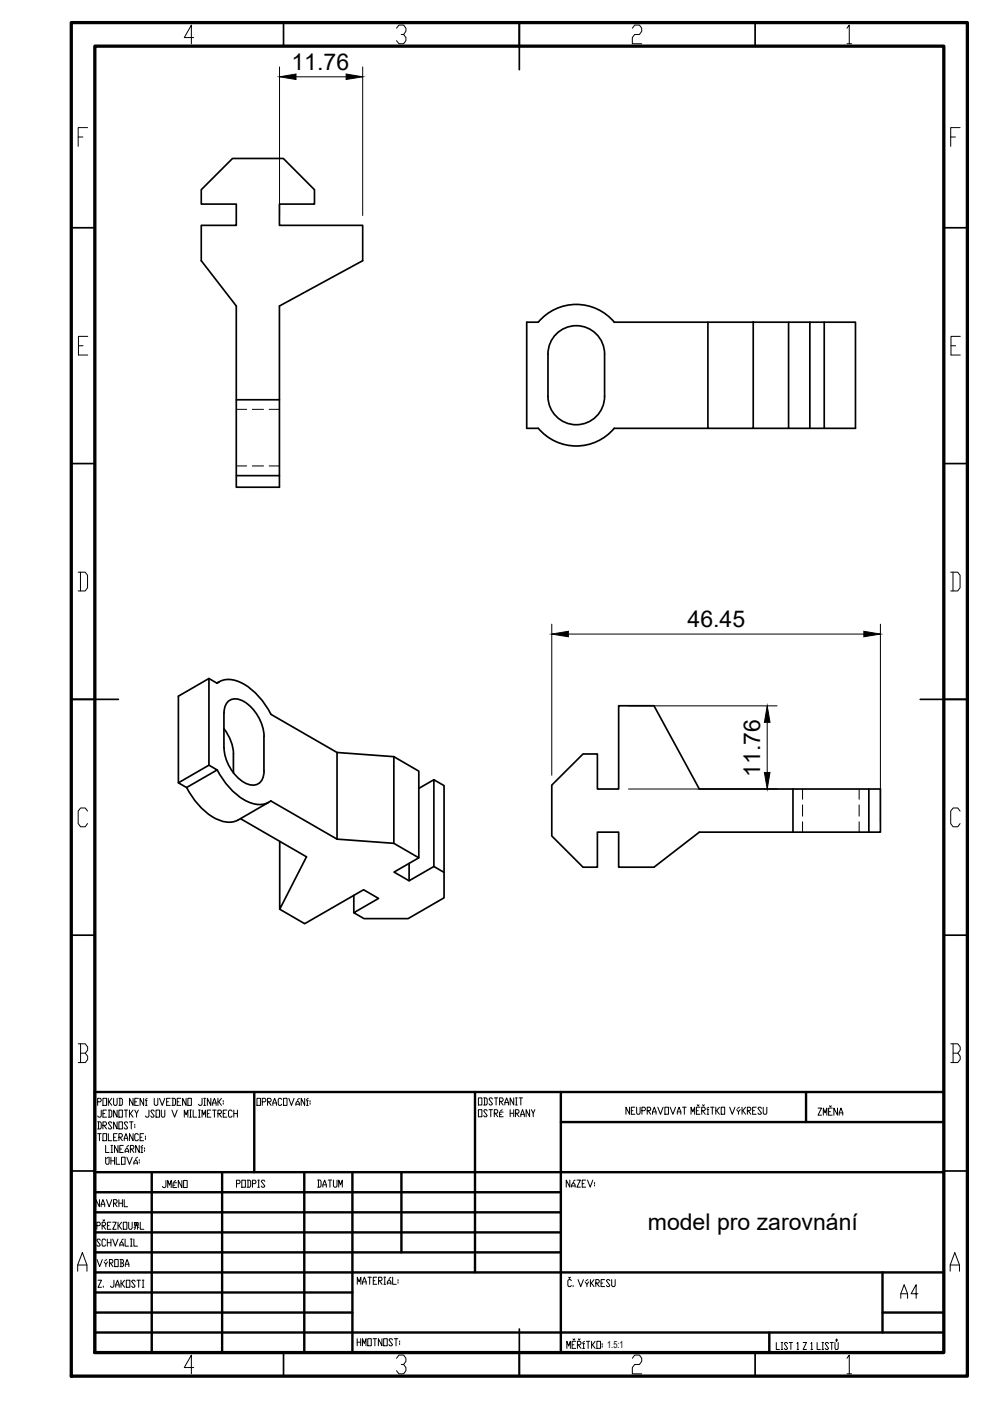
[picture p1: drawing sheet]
<svg xmlns="http://www.w3.org/2000/svg" width="210mm" height="297mm" viewBox="0 0 210 297" stroke-linecap="round" stroke-linejoin="round" font-family="sans-serif">
<defs><g id="words">
<g font-size="4.9">
<text x="61.8" y="14.8">11.76</text>
<text x="145.8" y="133">46.45</text>
<text x="161.2" y="164.7" transform="rotate(-90 161.2 164.7)">11.76</text>
<text x="137.4" y="260.8">model pro zarovnání</text>
</g>
<text font-size="2.1" x="128.7" y="285.9">1.5:1</text>
</g></defs>
<!-- layer: Visible -->
<g fill="none" stroke="#000" stroke-width=".36">
<path d="M117.9 70.8a6 6 0 0 1 6.6-1.3 6 6 0 0 1 3.7 5.6v8.9a6 6 0 0 1-6 6.1 6 6 0 0 1-6-6v-9a6 6 0 0 1 1.7-4.3zM130.2 68.3h19.9M130.2 68.3a10.5 10.5 0 0 0-16.1 0h-2.4v22.5h2.4a10.5 10.5 0 0 0 16.1 0h19.9M150.1 68.3h9.6v22.5h-9.6zM159.7 68.3h7.5M171.7 68.3h-4.5v22.5M174.8 68.3h-3.1v22.5M50.1 84.8v-19.9l-7.4-9.6v-7.5h7.4v-4.5h-7.4v-3.1l6.6-6.6h10.8l6.6 6.6v3.1h-7.5v4.5h17.7v7.5l-17.7 9.6v38.4h-9.1v-2.5M59.2 84.8h-9.1v16h9.1M159.7 90.8h21.7v-22.5h-6.6v22.5M44.3 143.9l1.8 .9a5 5 0 0 1 5.6 .3 15.4 15.4 0 0 1 5.7 6.3l14.1 8.1M46.5 144.6l-.5 .2"/>
<path d="M47.5 151.2v7.3a9.1 9.1 0 0 0 5 7.8 2.36 2.36 0 0 0 3.4-2l.1-.9M47.5 154.5a9.2 9.2 0 0 1 2 5.3M47.5 151.2a2.54 2.54 0 0 1 2.8-3 7.9 7.9 0 0 1 5.2 5.4l.5 2.5v7.4M49.5 159.8v4.1M71.5 159.5l12 .9v18.4l-12-.9zM39.6 167a13.8 13.8 0 0 0 7.6 7.1 4.4 4.4 0 0 0 3.3-.3l6.5-3.7M44.3 162.2v-18.3l-6.5 3.7v18.4l1.8 1 6.4-3.8-1.7-1-6.5 3.8M46.1 163.2a13.3 13.3 0 0 0 8 7.3 4 4 0 0 0 3.3-.7M51 173.6l14 8.1-5.7 11.1v-14.4M57.4 169.8l14.1 8.1M83.5 178.8l5.3 3.1-5.3 3 3.2 1.8 5.3-3 2.1 1.3v5.4l-7.6 4.4h-9.3l-2.2-1.3 5.3-3-3.2-1.9-12.5 7.2-5.3-3M83.5 160.4l5.3 3.1v18.4"/>
<path d="M92 165.3l-3.2 1.9M168.1 176.4h-19.8l-9.6 7.5h-7.5v-7.5h-4.5v7.5h-3.1l-6.6-6.7v-10.7l6.6-6.6h3.1v7.4h4.5v-17.7h7.5l9.6 17.7h38.4v9.1h-2.5M168.1 167.3v9.1h16.1v-9.1M75 189.8v3.7M86.7 183.1v3.6M92 183.7v-18.4l2.1 1.3v18.4"/>
</g>
<!-- layer: Hidden -->
<path d="M50.1 86.8h2.2M50.1 98.8h2.2M53.5 86.8h2.4M53.5 98.8h2.4M57.1 86.8h2.1M57.1 98.8h2.1M170.2 167.3v2.2M170.2 170.7v2.3M170.2 174.2v2.2M182.2 167.3v2.2M182.2 170.7v2.3M182.2 174.2v2.2" fill="none" stroke="#000" stroke-width=".21"/>
<!-- layer: FD_Dimensions -->
<path d="M59.3 14.2v31.5M62.8 16.3h10.6M76.9 14.2v31.5M117 132.3v32.1M120.5 134.4h62.7M186.7 132.3v42M133.3 149.7h31.5M162.7 153.1v10.7M133.3 167.3h31.5" fill="none" stroke="#000" stroke-width=".21"/>
<path d="M59.3 16.3l3.5-.6v1.2zM73.4 15.7l3.5 .6-3.5 .6zM117 134.4l3.5-.6v1.2zM183.2 133.8l3.5 .6-3.5 .6zM162.7 149.7l.6 3.4h-1.2zM162.1 163.8h1.2l-.6 3.5z" fill="#000" stroke="#000" stroke-width=".21"/>
<!-- layer: TITLEBLOCK -->
<g fill="none" stroke="#000" stroke-width=".51">
<path d="M53.9 231.5v17M100.7 231.5v38.3M118.9 231.5v55.3M118.9 237.9h81.2M170.9 231.5v6.4M200.1 231.5h-180v55.3M20.1 248.5h180M20.1 257h98.8M20.1 252.8h98.8M32.2 248.5v38.3M47.1 248.5v38.3M64.5 248.5v38.3"/>
<path d="M74.7 248.5v38.3M85.1 248.5v17M20.1 269.8h180M20.1 265.5h98.8M20.1 261.3h98.8M20.1 278.3h54.6M20.1 274h54.6M187.1 278.3h13M187.1 269.8v12.7M20.1 282.5h180M163.1 282.5v4.3"/>
</g>
<path d="M15.1 4.8h190v287h-190zM20.1 9.8h180v277h-180z" fill="none" stroke="#000" stroke-width=".7"/>
<g fill="none" stroke="#000" stroke-width=".36">
<path d="M60.1 4.8v5M110.1 4.8v10M160.1 4.8v5M15.1 48.3h5M200.1 48.3h5M15.1 98.3h5M200.1 98.3h5M15.1 148.3h10M195.1 148.3h10M15.1 198.3h5M200.1 198.3h5M15.1 248.3h5"/>
<path d="M200.1 248.3h5M60.1 286.8v5M110.1 281.8v10M160.1 286.8v5"/>
</g>
<g fill="none" stroke="#000" stroke-width=".21">
<path d="M41.1 8h-2l1.5-2.7v4M84.1 6l.5-.7h1l.5 .7v.6l-.5 .7h-.5M85.6 7.3l.5 .7v.6l-.5 .7h-1l-.5-.7M134.1 6l.5-.7h1l.5 .7v.6l-.5 .7h-1l-.5 .7v1.3h2M179.6 6l.5-.7v4M179.6 9.3h1M16.6 29h1M18.6 27.1h-2v3.9M201.6 29h1M203.6 27.1h-2v3.9M16.6 73.3h1M18.6 71.3h-2v4h2"/>
<path d="M201.6 73.3h1M203.6 71.3h-2v4h2M16.6 121.3h1.5l.5 .7v2.6l-.5 .7h-1.5M17.1 121.3v4M201.6 121.3h1.5l.5 .7v2.6l-.5 .7h-1.5M202.1 121.3v4M18.6 172l-.5-.7h-1l-.5 .7v2.6l.5 .7h1l.5-.7M203.6 172l-.5-.7h-1l-.5 .7v2.6l.5 .7h1l.5-.7M16.6 221.3h1.5l.5 .7v.6l-.5 .7M17.1 223.3h1l.5 .7v.6l-.5 .7h-1.5M17.1 221.3v4M20.7 233.6h.6l.2-.3-.2-.4h-.6v1.5"/>
<path d="M20.7 237.9h.6l.2 .2v1l-.2 .3h-.6M20.9 237.9v1.5M21.5 235.4v1.2l-.2 .3h-.4l-.2-.3M21.8 232.9h.8v1.5h-.8zM21.8 238.6h.6l.2-.2-.2-.5h-.6v1.5M21.8 236.1h.4M22 238.6l.6 .8M22.6 235.4h-.8v1.5h.8M23 235.4h.5l.2 .2v1l-.2 .3h-.5M23 232.9v1.5M23.1 233.6l.6 .8M23.1 235.4v1.5"/>
<path d="M23.7 232.9l-.6 .7h-.1M23.7 238.1l-.2-.2h-.4l-.1 .2 .7 1-.2 .3h-.4l-.1-.3M24.1 232.9v1.2l.2 .3h.3l.2-.3v-1.2M24.8 235.4v1.5l-.7-1.5v1.5M24.8 237.9v1.5l-.7-1.5v1.5M25.2 232.9h.6l.2 .2v1l-.2 .3h-.6M25.2 235.4h.8v1.5h-.8zM25.2 237.9h.8v1.5h-.8zM25.4 232.9v1.5M26.3 235.4h.8M26.7 235.4v1.5M27.1 238.1l-.2-.2h-.4l-.2 .2 .8 1-.2 .3h-.4l-.2-.3"/>
<path d="M27.5 235.4v1.5M27.5 237.9h.7M27.6 236.1l.6 .8M27.8 237.9v1.5M28.2 232.9v1.5l-.7-1.5v1.5M28.2 235.4l-.6 .7h-.1M28.6 235.4l.4 .7v.8M28.6 233.6h.4M28.6 238.4v.2M28.6 238.9v.2M29.3 232.9h-.7v1.5h.7M29.3 235.4l-.3 .7"/>
<path d="M30.5 232.9v1.5l-.8-1.5v1.5M30.8 234.4h.4M30.8 233.3h.4M31 233.3v1.1M31.2 232.9l-.4 .2M31.6 235.4v1.2l-.2 .3h-.4l-.2-.3M32.7 232.9v1.2l.2 .3h.4l.2-.3v-1.2M32.7 235.6l-.2-.2h-.3l-.2 .2 .7 1-.2 .3h-.3l-.2-.3M33.1 235.4h.7v1.5h-.7zM33.8 232.9l.6 1.5 .5-1.5M34.2 235.4v1.2l.2 .3h.4l.1-.3v-1.2M35.3 233.6h.4"/>
<path d="M36.1 232.9h-.8v1.5h.8M36.4 232.9h.6l.2 .2v1l-.2 .3h-.6M36.4 235.4l.6 1.5 .6-1.5M36.6 232.9v1.5M37.6 233.6h.4M38.3 232.9h-.7v1.5h.7M39.1 236.9v-1.5l.4 1 .3-1v1.5M39.5 232.9v1.5l-.8-1.5v1.5M39.8 232.9h.8v1.5h-.8zM40.2 236.9h.4M40.2 235.4h.4M40.4 235.4v1.5"/>
<path d="M41 235.4v1.5h.7M42.1 236.9h.4M42.1 235.4h.4M42.3 235.4v1.5M42.8 232.9v1.2l-.1 .3h-.4l-.2-.3M42.8 236.9v-1.5l.4 1 .4-1v1.5M43.2 234.4h.4M43.2 232.9h.4M43.4 232.9v1.5M44 236.1h.3M44.7 232.9v1.5l-.7-1.5v1.5M44.7 235.4h-.7v1.5h.7"/>
<path d="M45.1 234.4v-.5l.4-1 .3 1v.5M45.1 233.9h.7M45.1 235.4h.7M45.5 235.4v1.5M46.2 236.1h.6l.1-.2-.1-.5h-.6v1.5M46.2 232.9v1.5M46.4 233.6l.5 .8M46.4 236.1l.5 .8M46.9 232.9l-.5 .7h-.2M47.3 233.3v.3M47.3 233.9v.2M47.3 236.1h.4"/>
<path d="M48.1 235.4h-.8v1.5h.8M49.2 235.6l-.2-.2h-.4l-.1 .2v1l.1 .3h.4l.2-.3M49.6 236.1h.7M49.6 235.4v1.5M50.3 235.4v1.5M54.5 232.9h.7v1.5h-.7zM55.6 233.6h.6l.2-.2-.2-.5h-.6v1.5M56.7 233.6h.6l.2-.2-.2-.5h-.6v1.5M56.9 233.6l.6 .8M57.8 234.4v-.5l.4-1 .4 1v.5M57.8 233.9h.8M59.7 233.1l-.2-.2h-.3l-.2 .2v1l.2 .3h.3l.2-.3"/>
<path d="M60.1 232.9h.8v1.5h-.8zM61.2 232.9l.6 1.5 .6-1.5M62.7 234.4v-.5l.4-.5 .4 .5v.5M62.7 234.1h.8M63.5 232.9l-.4 .2M64.6 232.9v1.5l-.7-1.5v1.5M65 233.4h.4M65 234.4h.4M65.2 233.4v1M65.4 232.9l-.4 .2M65.7 233.4v.2M65.7 233.9v.2"/>
<path d="M101.4 232.8h.8v1.5h-.8zM101.4 235.3h.8v1.5h-.8zM102.6 232.8h.5l.2 .2v1l-.2 .3h-.5M102.7 232.8v1.5M103.3 235.5l-.2-.2h-.4l-.1 .2 .7 1-.2 .3h-.4l-.1-.3M103.7 235.3h.7M104.1 235.3v1.5M104.4 233l-.2-.2h-.3l-.2 .2 .7 1-.2 .3h-.3l-.2-.3M104.8 236h.6l.1-.2-.1-.5h-.6v1.5M104.8 232.8h.7M105 236l.5 .8M105.2 232.8v1.5"/>
<path d="M105.9 233.5h.6l.2-.2-.2-.5h-.6v1.5M105.9 236.3h.4M106.1 233.5l.6 .8M106.5 235.3l-.4 .2M106.7 235.8h-.8v1h.8M107 234.3v-.5l.4-1 .4 1v.5M107 233.8h.8M108.2 235.3v1.5M108.2 236h.7M108.9 232.8v1.5l-.7-1.5v1.5M108.9 235.3v1.5M109.3 236h.6l.1-.2-.1-.5h-.6v1.5"/>
<path d="M109.3 232.8h.4M109.3 234.3h.4M109.5 232.8v1.5M109.5 236l.5 .8M110 232.8h.8M110.4 236.8v-.5l.4-1 .4 1v.5M110.4 236.3h.8M110.4 232.8v1.5M112.3 235.3v1.5l-.8-1.5v1.5M112.7 235.3l.4 .7v.8M113.4 235.3l-.3 .7M133.5 234.7v1.5l-.8-1.5v1.5"/>
<path d="M133.9 235.5h.3M134.6 234.7h-.7v1.5h.7M135 234.7v1.3l.2 .2h.3l.2-.2v-1.3M136.1 235.5h.6l.1-.2-.1-.6h-.6v1.5M137.2 235.5h.6l.2-.2-.2-.6h-.6v1.5M137.4 235.5l.6 .7M138.3 236.2v-.5l.4-1 .4 1v.5M138.3 235.7h.8M139.5 234.7l.5 1.5 .6-1.5M141 234.7h.7v1.5h-.7zM142.1 234.7l.6 1.5 .5-1.5M143.6 236.2v-.5l.4-1 .4 1v.5"/>
<path d="M143.6 235.7h.8M144.7 234.7h.8M145.1 234.7v1.5M146.5 236.2v-1.5l.4 1 .4-1v1.5M147.7 235.5h.3M147.8 234.2l.2 .3 .2-.3M148.4 234.7h-.7v1.5h.7M148.8 235.5h.5l.2-.2-.2-.6h-.5v1.5M149 234.2l.1 .3 .2-.3M149 235.5l.5 .7M149.9 236.2h.4M149.9 235.3h.4"/>
<path d="M150.1 235.3v.9M150.3 234.7l-.4 .3M150.6 234.7h.8M151 234.7v1.5M151.8 234.7v1.5M152 235.5l.5 .7M152.5 234.7l-.5 .8h-.2M152.9 234.7h.7v1.5h-.7zM154.7 234.7l.6 1.5 .5-1.5M156.2 235.3l.4 .4v.5M156.8 234.7l-.4 .3M157 235.3l-.4 .4"/>
<path d="M157.3 234.7v1.5M157.5 235.5l.6 .7M158.1 234.7l-.6 .8h-.2M158.5 235.5h.5l.2-.2-.2-.6h-.5v1.5M158.6 235.5l.6 .7M159.6 235.5h.4M160.3 234.7h-.7v1.5h.7M161.5 235l-.2-.3h-.4l-.2 .3 .8 1-.2 .2h-.4l-.2-.2M161.8 234.7v1.3l.2 .2h.4l.2-.2v-1.3M173.4 234.9h.8l-.8 1.5h.8M174.6 236.4v-1.5l.3 1.1 .4-1.1v1.5M175.7 235.7h.4"/>
<path d="M175.9 234.4l.2 .3 .2-.3M176.4 234.9h-.7v1.5h.7M177.6 234.9v1.5l-.8-1.5v1.5M177.9 236.4v-.4l.4-1.1 .4 1.1v.4M177.9 236h.8M201.6 221.3h1.5l.5 .7v.6l-.5 .7M202.1 223.3h1l.5 .7v.6l-.5 .7h-1.5M202.1 221.3v4M20.5 259.9h.6l.2-.3-.2-.5h-.6v1.5M20.7 240.4h.8M21.1 254.3v1.5l-.8-1.5v1.5M21.1 240.4v1.5"/>
<path d="M21.4 255.8v-.5l.4-1 .4 1v.5M21.4 255.3h.8M21.7 259.9h.5l.2-.3-.2-.5h-.5v1.5M21.8 240.4h.8v1.5h-.8zM21.8 258.6l.2 .3 .2-.3M21.8 259.9l.6 .7M22.4 242.9v1.5h.7M22.4 245.3v1.3l.2 .3h.4l.1-.3v-1.3M22.6 254.3l.5 1.5 .6-1.5M22.8 259.9h.4M23 240.4v1.5h.7M23 245.3l-.4 .3"/>
<path d="M23.5 259.1h-.7v1.5h.7M23.5 242.9h.4M23.5 244.4h.4M23.5 245.3v1.6M23.5 246.1h.8M23.7 242.9v1.5M23.9 259.1h.7l-.7 1.5h.7M24.1 255.1h.5l.2-.2-.2-.6h-.5v1.5M24.1 241.1h.3M24.3 255.1l.5 .7M24.3 245.3v1.6M24.6 245.3v1.6h.8"/>
<path d="M24.8 240.4h-.7v1.5h.7M25 242.9v1.5l-.7-1.5v1.5M25 259.1v1.5M25.2 241.1h.6l.2-.2-.2-.5h-.6v1.5M25.2 259.9l.6 .7M25.2 254.3v1.5M25.2 255.1h.8M25.4 241.1l.6 .8M25.4 243.6h.4M25.8 245.3h.7v1.6h-.7zM25.8 259.1l-.6 .8h-.2M26 254.3v1.5"/>
<path d="M26.1 242.9h-.7v1.5h.7M26.1 259.1h.8v1.5h-.8zM26.3 241.9v-.6l.4-.9 .4 .9v.6M26.3 254.3v1.5h.8M26.3 241.3h.8M26.5 244.4v-.5l.4-.5 .4 .5v.5M26.5 244.1h.8M26.9 245.3l.6 1.6 .5-1.6M27.3 242.9l-.4 .2M27.3 259.1v1.3l.2 .2h.3l.2-.2v-1.3M27.6 243.6h.6l.2-.2-.2-.5h-.6v1.5M27.8 243.6l.6 .8"/>
<path d="M28.2 240.4v1.5l-.7-1.5v1.5M28.4 246.9v-.5l.4-.5 .3 .5v.5M28.4 246.6h.7M28.6 259.2h.7v.6h-.7zM28.6 259.5h.7M28.8 259.9l-.4 .3M28.9 259.2v.6M29.1 259.9l.3 .3M29.1 245.3l-.3 .3M29.3 240.6l-.2-.2h-.3l-.2 .2v1l.2 .3h.3l.2-.3M29.5 242.9v1.5l-.7-1.5v1.5M29.5 245.9v.2"/>
<path d="M29.5 246.4v.2M29.7 241.1h.4M29.7 259.1v1.5h.8M29.9 244.4h.4M29.9 243.4h.4M30.1 243.4v1M30.3 242.9l-.4 .2M30.5 240.4h-.8v1.5h.8M30.6 243.4v.2M30.6 243.9v.2M30.8 240.9v.2M30.8 241.3v.3"/>
<path d="M35.2 250.3v1.2l-.2 .3h-.4l-.2-.3M35.6 251.8v-1.5l.3 1 .4-1v1.5M36.7 251.3h.4M37.3 250.3l-.4 .2M37.4 250.8h-.7v1h.7M38.6 250.3v1.5l-.8-1.5v1.5M38.9 250.3h.8v1.5h-.8zM50.1 251h.6l.2-.3-.2-.5h-.6v1.5M51.3 250.2h.7v1.5h-.7zM52.4 250.2h.6l.1 .3v1l-.1 .2h-.6M52.6 250.2v1.5M53.5 251h.6l.2-.3-.2-.5h-.6v1.5"/>
<path d="M54.7 251.7h.3M54.7 250.2h.3M54.8 250.2v1.5M56.2 250.5l-.2-.3h-.4l-.2 .3 .8 1-.2 .2h-.4l-.2-.2M67.3 250.2h.6l.2 .3v.9l-.2 .3h-.6M67.5 250.2v1.5M68.5 251.7v-.5l.3-1 .4 1v.5M68.5 251.2h.7M69.6 250.2h.7M70 250.2v1.5M70.7 250.2v1.2l.2 .3h.4l.2-.3v-1.2M71.8 251.7v-1.5l.4 1 .4-1v1.5"/>
<path d="M120.8 250.2v1.5l-.7-1.5v1.5M121.2 251.7v-.5l.4-.5 .3 .5v.5M121.2 251.4h.7M121.9 250.2l-.3 .3M122.3 250.2h.8l-.8 1.5h.8M123.4 251h.4M124.2 250.2h-.8v1.5h.8M124.6 250.2l.5 1.5 .6-1.5M126.1 250.7v.3M126.1 251.2v.2M16.5 269.5v-1.3l1-2.6 .9 2.6v1.3M16.5 268.2h1.9"/>
<path d="M20.6 267l.5 1.5 .6-1.5M20.8 271.4h.7l-.7 1.5h.7M21.3 263l-.2-.3h-.4l-.2 .3 .8 1-.2 .2h-.4l-.2-.2M21.9 272.7v.2M22.1 267.6l.3 .4v.5M22.4 263l-.2-.3h-.4l-.2 .3v1l.2 .2h.4l.2-.2M22.6 267l-.4 .3M22.8 262.7v1.5M22.8 263.5h.7M22.8 267.6l-.4 .4M23.2 267.8h.5l.2-.2-.2-.6h-.5v1.5M23.4 267.8l.5 .7"/>
<path d="M23.5 262.7v1.5M23.9 262.7l.5 1.5 .6-1.5M24.2 271.4v1.3l-.2 .2h-.4l-.2-.2M24.3 267h.8v1.5h-.8zM24.5 272.9v-.5l.4-1 .4 1v.5M24.5 272.4h.8M25.4 264.2v-.5l.4-.5 .3 .5v.5M25.4 264h.7M25.4 267h.6l.2 .3-.2 .5M25.6 267.8h.4l.2 .5-.2 .2h-.6M25.6 267v1.5M25.7 271.4v1.5"/>
<path d="M25.8 272.2l.6 .7M26.1 262.7l-.3 .3M26.4 271.4l-.6 .8h-.1M26.5 262.7v1.5h.8M26.6 268.5v-.5l.3-1 .4 1v.5M26.6 268h.7M26.8 271.4h.7v1.5h-.7zM27.6 262.7h.4M27.6 264.2h.4M27.8 262.7v1.5M28.4 262.7v1.5h.7M28.7 271.7l-.2-.3h-.4l-.2 .3 .8 1-.2 .2h-.4l-.2-.2"/>
<path d="M28.7 260.2l-.2 .4M29 271.4h.8M29.1 260.2v.4M29.4 271.4v1.5M30.2 271.4h.3M30.2 272.9h.3M30.4 271.4v1.5M75.8 272.3v-1.5l.3 1 .4-1v1.5M76.9 272.3v-.5l.4-1 .3 1v.5M76.9 271.8h.7M78 270.8h.8M78.4 270.8v1.5"/>
<path d="M79.1 271.5h.4M79.9 270.8h-.8v1.5h.8M80.3 271.5h.5l.2-.2-.2-.5h-.5v1.5M80.5 271.5l.5 .8M81.4 270.8h.4M81.4 272.3h.4M81.6 270.8v1.5M82.1 272.3v-.5l.4-.5 .4 .5v.5M82.1 272h.8M82.9 270.8l-.4 .2M83.2 270.8v1.5h.8M84.4 271.3v.2"/>
<path d="M84.4 271.8v.2M120.6 270.8l.2 .2 .1-.2M121.1 271.5l-.2-.2h-.3l-.2 .2v1l.2 .3h.3l.2-.3M121.5 272.5v.3M122.6 271.3l.5 1.5 .6-1.5M124.1 271.8l.3 .5v.5M124.6 271.3l-.4 .2M124.8 271.8l-.4 .5M125.2 271.3v1.5M125.4 272l.5 .8M125.9 271.3l-.5 .7h-.2M126.3 272h.6l.2-.2-.2-.5h-.6v1.5"/>
<path d="M126.5 272l.6 .8M127.4 272h.4M128.2 271.3h-.8v1.5h.8M129.3 271.5l-.2-.2h-.3l-.2 .2 .7 1-.2 .3h-.3l-.2-.3M129.7 271.3v1.2l.2 .3h.4l.1-.3v-1.2M191 275.3v-1l.7-1.9 .7 1.9v1M191 274.3h1.4M194.6 274.3h-1.4l1-1.9v2.9M201.5 269.5v-1.3l.9-2.6 1 2.6v1.3M201.5 268.2h1.9M41.1 289.9h-2l1.5-2.6v4M75.7 283.8v1.5"/>
<path d="M75.7 284.6h.8M76.5 283.8v1.5M76.9 285.3v-1.5l.3 1 .4-1v1.5M78 283.8h.7v1.5h-.7zM79.1 283.8h.7M79.5 283.8v1.5M81 283.8v1.5l-.8-1.5v1.5M81.3 283.8h.8v1.5h-.8zM83.2 284.1l-.2-.3h-.3l-.2 .3 .7 1-.2 .2h-.3l-.2-.2M83.6 283.8h.7M84 283.8v1.5M84.1 288l.5-.7h1l.5 .7v.6l-.5 .7h-.5"/>
<path d="M84.7 284.3v.3M84.7 284.8v.3M85.6 289.3l.5 .6v.7l-.5 .7h-1l-.5-.7M120.2 285.9v-1.5l.4 1 .3-1v1.5M121.3 285.1h.4M121.5 283.9l.2 .2 .2-.2M122.1 284.4h-.8v1.5h.8M122.4 285.1h.6l.2-.2-.2-.5h-.6v1.5M122.6 283.9l.2 .2 .2-.2M122.6 285.1l.6 .8M123.5 285.9h.4M123.5 284.9h.4"/>
<path d="M123.7 284.9v1M123.9 284.4l-.4 .2M124.3 284.4h.8M124.7 284.4v1.5M125.4 284.4v1.5M125.6 285.1l.6 .8M126.2 284.4l-.6 .7h-.2M126.6 284.4h.7v1.5h-.7zM127.7 284.9v.2M127.7 285.4v.2M134.1 288l.5-.7h1l.5 .7v.6l-.5 .7h-1l-.5 .6v1.4h2M164.6 284.6v1.5h.7"/>
<path d="M165.6 284.6h.4M165.6 286.1h.4M165.8 284.6v1.5M167 284.9l-.2-.3h-.3l-.2 .3 .7 1-.2 .2h-.3l-.2-.2M167.3 284.6h.7M167.7 284.6v1.5M169 284.9l.2-.3v1.5M169 286.1h.3M170.3 284.6h.7l-.7 1.5h.7M171.9 284.9l.2-.3v1.5M171.9 286.1h.4M173.2 284.6v1.5h.7"/>
<path d="M174.3 284.6h.3M174.3 286.1h.3M174.5 284.6v1.5M175.7 284.9l-.2-.3h-.4l-.1 .3 .7 1-.2 .2h-.4l-.1-.2M176 284.6h.7M176.3 284.6v1.5M177 284.6v1.3l.2 .2h.3l.2-.2v-1.3M177.4 283.9l.1 .2-.1 .3-.2-.3zM179.6 288l.5-.7v4M179.6 291.3h1"/>
</g>
<use href="#words"/>
</svg>
